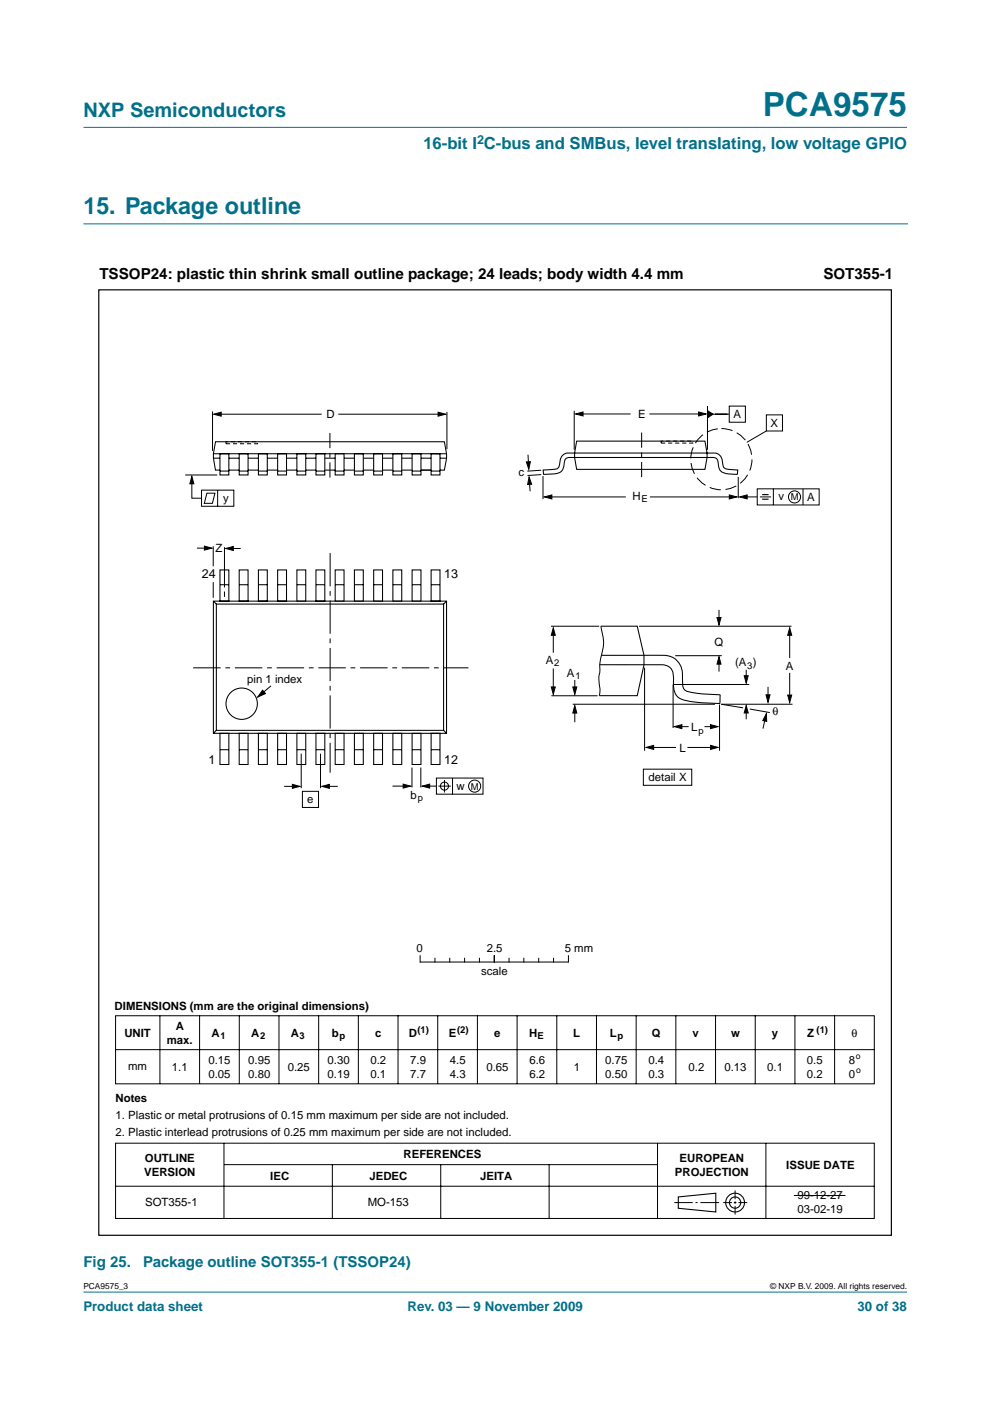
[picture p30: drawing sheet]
<svg xmlns="http://www.w3.org/2000/svg" width="210mm" height="297mm" viewBox="0 0 210 297" stroke-linecap="round" stroke-linejoin="round" font-family="sans-serif">
<defs><g id="words">
<text font-size="7.1" fill="#00708a" x="161.7" y="24.7">PCA9575</text>
<text font-size="4.9" fill="#00708a" x="17.7" y="45.5">15. Package outline</text>
<text font-size="4.2" fill="#00708a" x="17.7" y="24.9">NXP Semiconductors</text>
<text font-size="3.5" fill="#00708a" x="89.8" y="31.6">16-bit I C-bus and SMBus, level translating, low voltage GPIO</text>
<g font-size="3.2">
<text x="21.1" y="59.1">TSSOP24: plastic thin shrink small outline package; 24 leads; body width 4.4 mm</text>
<text x="174.6" y="59.1">SOT355-1</text>
</g>
<g font-size="3.2" fill="#00708a">
<text x="17.7" y="268.7">Fig 25.</text>
<text x="30.4" y="268.7">Package outline SOT355-1 (TSSOP24)</text>
</g>
<g font-size="2.8" fill="#00708a">
<text x="17.7" y="278">Product data sheet</text>
<text x="86.4" y="278">Rev. 03 — 9 November 2009</text>
<text x="181.8" y="278">30 of 38</text>
</g>
<g font-size="2.7">
<text x="42.8" y="122.6">24</text>
<text x="94.2" y="122.5">13</text>
<text x="44.2" y="162.1">1</text>
<text x="94.2" y="162.1">12</text>
</g>
<text font-size="2.6" fill="#00708a" x="101.1" y="30.5">2</text>
<g font-size="2.4">
<text x="69.2" y="88.7">D</text>
<text x="135.3" y="88.7">E</text>
<text x="155.5" y="88.7">A</text>
<text x="163.4" y="90.6">X</text>
<text x="109.9" y="101">c</text>
<text x="47.3" y="106.3">y</text>
<text x="134.1" y="106">H</text>
<text x="165" y="106.1">v</text>
<text x="171.2" y="106.2">A</text>
<text x="45.7" y="117">Z</text>
<text x="151.5" y="136.9">Q</text>
<text x="115.7" y="140.7">A</text>
<text x="120.2" y="143.5">A</text>
<text x="155.9" y="141.3">(A )</text>
<text x="166.6" y="142.1">A</text>
<text x="52.4" y="144.7">pin 1 index</text>
<text x="146.5" y="155.1">L</text>
<text x="163.8" y="151.5">θ</text>
<text x="144.1" y="159.3">L</text>
<text x="96.8" y="167.4">w</text>
<text x="137.5" y="165.7">detail X</text>
<text x="65.2" y="170.2">e</text>
<text x="87" y="169.3">b</text>
<text x="88.3" y="201.9">0</text>
<text x="103.2" y="201.9">2.5</text>
<text x="119.7" y="201.9">5 mm</text>
<text x="102" y="206.6">scale</text>
<text x="24.3" y="214.2">DIMENSIONS (mm are the original dimensions)</text>
<text x="26.4" y="219.9">UNIT</text>
<text x="35.4" y="221.3">max.</text>
<text x="37.3" y="218.4">A</text>
<text x="44.9" y="219.9">A</text>
<text x="53.3" y="219.9">A</text>
<text x="61.7" y="219.9">A</text>
<text x="70.4" y="219.9">b</text>
<text x="79.5" y="219.9">c</text>
<text x="86.7" y="219.9">D</text>
<text x="95.1" y="219.9">E</text>
<text x="104.8" y="219.9">e</text>
<text x="112.2" y="219.9">H</text>
<text x="121.5" y="219.9">L</text>
<text x="129.3" y="219.9">L</text>
<text x="138.2" y="219.9">Q</text>
<text x="146.9" y="219.9">v</text>
<text x="155" y="219.9">w</text>
<text x="163.7" y="219.9">y</text>
<text x="171.2" y="219.9">Z</text>
<text x="180.5" y="219.9">θ</text>
<text x="27.2" y="226.8">mm</text>
<text x="36.5" y="227">1.1</text>
<text x="44.2" y="225.6">0.15</text>
<text x="52.6" y="225.6">0.95</text>
<text x="61" y="227.1">0.25</text>
<text x="69.5" y="225.6">0.30</text>
<text x="78.6" y="225.6">0.2</text>
<text x="87" y="225.6">7.9</text>
<text x="95.4" y="225.6">4.5</text>
<text x="103.1" y="227">0.65</text>
<text x="112.2" y="225.6">6.6</text>
<text x="121.7" y="227">1</text>
<text x="128.3" y="225.6">0.75</text>
<text x="137.5" y="225.6">0.4</text>
<text x="146" y="227">0.2</text>
<text x="153.6" y="227">0.13</text>
<text x="162.7" y="227">0.1</text>
<text x="171.1" y="225.6">0.5</text>
<text x="180" y="225.6">8</text>
<text x="24.5" y="233.6">Notes</text>
<text x="44.2" y="228.5">0.05</text>
<text x="52.6" y="228.5">0.80</text>
<text x="69.5" y="228.5">0.19</text>
<text x="78.6" y="228.5">0.1</text>
<text x="87" y="228.5">7.7</text>
<text x="95.4" y="228.5">4.3</text>
<text x="112.2" y="228.5">6.2</text>
<text x="128.3" y="228.5">0.50</text>
<text x="137.5" y="228.5">0.3</text>
<text x="171.1" y="228.5">0.2</text>
<text x="180" y="228.6">0</text>
<text x="24.5" y="237.3">1. Plastic or metal protrusions of 0.15 mm maximum per side are not included.</text>
<text x="24.5" y="240.9">2. Plastic interlead protrusions of 0.25 mm maximum per side are not included.</text>
<text x="85.6" y="245.6">REFERENCES</text>
<text x="30.6" y="249.3">VERSION</text>
<text x="30.7" y="246.3">OUTLINE</text>
<text x="57.3" y="250.2">IEC</text>
<text x="78.3" y="250.2">JEDEC</text>
<text x="101.8" y="250.2">JEITA</text>
<text x="143.1" y="249.3">PROJECTION</text>
<text x="144.1" y="246.3">EUROPEAN</text>
<text x="166.7" y="247.8">ISSUE DATE</text>
<text x="30.8" y="255.8">SOT355-1</text>
<text x="78" y="255.8">MO-153</text>
<text x="169.1" y="254.3">99-12-27</text>
<text x="169.1" y="257.2">03-02-19</text>
</g>
<g font-size="2">
<text x="136" y="106.4">E</text>
<text x="167.7" y="106.1">M</text>
<text x="117.5" y="141.2">2</text>
<text x="122" y="144">1</text>
<text x="158.4" y="141.8">3</text>
<text x="148.1" y="155.6">p</text>
<text x="99.8" y="167.4">M</text>
<text x="88.6" y="169.8">p</text>
<text x="46.7" y="220.3">1</text>
<text x="55.1" y="220.3">2</text>
<text x="63.5" y="220.3">3</text>
<text x="71.9" y="220.3">p</text>
<text x="88.5" y="218.9">(1)</text>
<text x="96.9" y="218.9">(2)</text>
<text x="113.9" y="220.3">E</text>
<text x="130.9" y="220.3">p</text>
<text x="173.1" y="218.9">(1)</text>
</g>
<g font-size="1.8">
<text x="181.5" y="224.5">o</text>
<text x="181.5" y="227.4">o</text>
<text x="17.7" y="273.4">PCA9575_3</text>
<text x="163.3" y="273.4">© NXP B.V. 2009. All rights reserved.</text>
</g>
</g></defs>
<g fill="#00708a" stroke="#00708a" stroke-width=".21">
<path d="M17.7 273.9h174.6z"/>
<path d="M17.7 27h174.6z"/>
</g>
<path d="M17.7 47.5h174.7" fill="none" stroke="#00708a" stroke-width=".21"/>
<g fill="none" stroke="#000" stroke-width=".21">
<path d="M45.1 87.2v8.4M46.3 87.8h21.9M71.7 87.8h21.9M94.8 87.3v7.9M111.9 96.4l.2 2.5M114.7 99.7l-2.9 .2M121.7 87.1v8.2M122.7 87.8h11M137.7 87.8h11.2M150 86.1v9.2M150.6 87.8h4M154.6 86.1h3.4v3.4h-3.4z"/>
<path d="M162.5 88h3.4v3.4h-3.4zM162.5 91.4l-4.2 2.4M39.3 100.7h6.8M40.7 101.6v4h2M41.8 116.2h2.5M42.7 103.9h6.9v3.4h-6.9zM43.9 104.6h1.7l-.6 2.1h-1.7zM45.2 115.8v4.3M46.1 103.9v3.4M47.6 116v8.6M48.5 116.3h2.5M112.2 101.7l.2 2.5"/>
<path d="M114.8 100.6l-3 .2M115.1 100.9v4.9M116.2 105.4h16.5M137.8 105.4h17.4M156.5 101.1v4.5M157.7 105.4h2.9M160.6 103.6h13.1v3.5h-13.1zM161.1 105.4h2.4M164 103.6v3.5M170.3 103.6v3.5M45.2 123.4v3.3M47.6 125.4v1.1"/>
<path d="M116.8 132.8h10.3M117.3 133.7v4.7M127.4 132.8a10 10 0 0 1 0 6.7l-.2 1.3v1.4a8.1 8.1 0 0 0 0 4.1l-.1 1.2M135.5 132.8h32.3M143.2 139h9.8M152.4 129.3v2.4M152.4 140v2.4M167.4 134.2v5.3M57.5 145.4l-2.5 2.1M63.9 159.8v7.3M68 159.8v7.3M116.9 147.5h9.8"/>
<path d="M117.3 141.7v4.8M121.4 149.3h30.2M121.9 144.2v2.5M121.9 150.6v2.5M136.7 141.6v17.6M137.7 158.5h5.6M142.7 145.1h16.2M142.7 145.2v9.1M143.9 154.1h2.1M145.7 158.5h5.8M149.4 154.1h1.7M152.6 149.4v9.8"/>
<path d="M158.2 142v1.9M158.2 150.6v1.9M159 150.3l4.2 .8M162.3 151.9l-.5 2.6M162.8 145.6v2.6M167.4 142.7v5.2M168 149.3h-15.1l4.7 .8M60.3 166.7h2.5M64.1 167.8h3.4v3.4h-3.4zM69 166.7h2.6M83.2 166.7h3M87.3 162.7v4.3"/>
<path d="M89.2 162.7v4.3M90.4 166.7h2.1M92.5 165h9.9v3.4h-9.9zM92.9 166.7h2.7M94.2 165.4v2.6M95.9 165v3.4M136.4 163.1h10.3v3.4h-10.3zM24.5 215.4h160.9v14.4h-160.9zM33.9 215.4v14.4M42.3 215.4v14.4M50.7 215.4v14.4M59.1 215.4v14.4"/>
<path d="M67.6 215.4v14.4M76 215.4v14.4M84.4 215.3v14.5M89.1 202.6v1.4M89.1 204h31.3M92.2 203.2v.8M92.8 215.4v14.4M95.4 203.2v.8M98.5 203.2v.8M101.2 215.4v14.4M101.7 203.2v.8M104.8 202.6v1.4"/>
<path d="M107.9 203.2v.8M109.6 215.4v14.4M111.1 203.2v.8M114.2 203.2v.8M117.4 203.2v.8M118.1 215.4v14.4M120.5 202.6v1.4M126.5 215.4v14.4M134.9 215.4v14.4M143.3 215.4v14.4M151.7 215.4v14.4M160.1 215.3v14.5"/>
<path d="M168.5 215.4v14.4M177 215.4v14.4M24.5 222.5h160.9M24.5 242.4h160.9v15.9h-160.9zM24.5 251.5h160.9M47.5 242.4v15.9M47.5 246.9h91.8M70.5 246.9v11.4M93.4 246.9v11.4M116.4 246.9v11.4M139.4 242.4v15.9M143 255h3.9"/>
<path d="M147.5 255h.4M148.5 255h4M153.3 255h1.9M155.6 255h.5M155.9 252.4v1.8M155.9 254.7v.5M155.9 255.7v1.8M156.6 255h1.8M162.4 242.4v15.9M168.3 253.5h11"/>
<circle cx="168.5" cy="105.4" r="1.28"/>
<circle cx="94.2" cy="166.7" r=".86"/>
<circle cx="100.6" cy="166.7" r="1.28"/>
</g>
<g fill="none" stroke="#000" stroke-width=".23">
<path d="M143.8 253.8l8-.8v4l-8-.8z"/>
<circle cx="155.9" cy="255" r="1.99"/>
<circle cx="155.9" cy="255" r="1.2"/>
</g>
<g fill="#000" stroke="#000" stroke-width=".21">
<path d="M45.3 87.8l1.6-.4v.8zM92.9 87.4l1.6 .4-1.6 .4zM111.6 97.9h.9l-.4 1.6zM122 87.8l1.6-.5v.9zM148.1 87.3l1.6 .5-1.6 .4zM150 87.1l1.2 .7-1.2 .8zM40.7 101l.4 1.6h-.8zM43.3 115.8l1.6 .4-1.6 .4zM47.9 116.3l1.6-.4v.8zM112.2 101.1l.5 1.6h-.8zM115.4 105.4l1.6-.5v.9zM154.6 104.9l1.6 .5-1.6 .4z"/>
<path d="M156.8 105.4l1.6-.5v.9zM117.3 133.1l.4 1.6h-.8zM152 130.9h.9l-.5 1.6zM167.4 133.1l.5 1.6h-.9zM55.7 146.3l.6 .8-1.7 .7zM116.9 145.6h.8l-.4 1.6zM121.9 149.6l.4 1.6h-.9zM121.4 145.6h.9l-.4 1.6zM137 158.5l1.6-.5v.9zM143 154.1l1.6-.5v.9zM150.6 153.6l1.6 .5-1.6 .4zM150.7 158l1.6 .5-1.6 .4z"/>
<path d="M152.4 139.2l.5 1.6h-.9zM158.2 149.6l.4 1.6h-.8zM157.8 143.3h.8l-.4 1.6zM162.5 151.3l.1 1.7-.9-.2zM162.4 147.3h.9l-.5 1.6zM167 147.4h.9l-.5 1.5zM62 166.3l1.6 .4-1.6 .4zM68.2 166.7l1.6-.4v.8zM85.5 166.2l1.6 .5-1.6 .4zM89.5 166.7l1.6-.5v.9z"/>
</g>
<path d="M40.9 141.6h58.4" fill="none" stroke="#000" stroke-width=".21" stroke-dasharray="5.8 1 1 1" stroke-linecap="butt"/>
<path d="M70 117.3v46.5" fill="none" stroke="#000" stroke-width=".21" stroke-dasharray="7 1 1 1" stroke-linecap="butt"/>
<g fill="none" stroke="#000" stroke-width=".22">
<path d="M45.2 96.2h49.5M45.3 97.1h1.3M46.6 96.2h1.9v4.5h-1.9zM46.6 99.7h-.9l-.4-2.6-.1-.9 .5-2.5h48.5l.5 2.5v1l-.5 2.5h-.9M46.7 99.9h1.8M48.5 99.7h2.2M48.5 97.1h2.2M50.7 96.2h1.9v4.5h-1.9zM50.7 99.9h1.9M52.6 99.7h2.2M52.6 97.1h2.2M54.8 96.2h1.9v4.5h-1.9z"/>
<path d="M54.8 99.9h1.9M56.7 99.7h2.2M56.7 97.1h2.2M58.9 96.2h1.8v4.5h-1.8zM58.9 99.9h1.9M60.7 99.7h2.2M60.7 97.1h2.2M62.9 96.2h1.9v4.5h-1.9zM63 99.9h1.8M64.8 99.7h2.2M64.8 97.1h2.2M67 96.2h1.9v4.5h-1.9z"/>
<path d="M67 99.9h1.9M68.9 97.1h2.2M68.9 99.7h2.2M71.1 96.2h1.8v4.5h-1.8zM71.1 99.9h1.8M72.9 99.7h2.3M72.9 97.1h2.2M75.1 96.2h1.9v4.5h-1.9zM75.2 99.9h1.8M77 99.7h2.2M77.1 97.1h2.1M79.2 96.2h1.9v4.5h-1.9z"/>
<path d="M79.2 99.9h1.9M81.1 99.7h2.2M81.1 97.1h2.2M83.3 96.2h1.9v4.5h-1.9zM83.3 99.9h1.9M85.2 99.7h2.2M85.2 97.1h2.2M87.4 96.2h1.9v4.5h-1.9zM87.4 99.9h1.9M89.2 97.1h2.2M89.3 99.7h2.1M91.4 96.2h1.9v4.5h-1.9z"/>
<path d="M91.4 99.9h1.9M93.3 97.1h1.4M115.2 99.7l2.4-.2a1.12 1.12 0 0 0 1.1-1.3 1.98 1.98 0 0 1 2.5-2.1h28.7a3.7 3.7 0 0 1 2.7 .4 4.4 4.4 0 0 1 .8 2.5 3.5 3.5 0 0 0 2.8 .6l.2 .1a.62 .62 0 0 1-.3 .9 5.7 5.7 0 0 1-3.3-.7l-.3-.6-.2-.8a1.22 1.22 0 0 0-1.5-1.5h-28.8a2.53 2.53 0 0 0-2.2 .5l-.2 .6a2.18 2.18 0 0 1-2.6 2.4l-1.7 .1zM122.3 93.5h27.2l.4 2.6v.9l-.4 2.5h-27.2l-.5-2.5v-.9zM45.2 127.5h49.5v28h-49.5zM45.2 127.5l.7 .6M45.9 128.1h48.2v26.7h-48.2zM46.6 120.8h1.9v6.7h-1.9zM46.6 124h1.9M50.7 120.8h1.9v6.7h-1.9zM50.7 124h1.9M54.8 120.8h1.9v6.7h-1.9z"/>
<path d="M54.8 124h1.9M58.9 120.8h1.8v6.7h-1.8zM58.9 124h1.8M62.9 120.8h1.9v6.7h-1.9zM62.9 124h1.9M67 120.8h1.9v6.7h-1.9zM67 124h1.9M71.1 120.8h1.8v6.7h-1.8zM71.1 124h1.8M75.1 120.8h1.9v6.7h-1.9zM75.1 124h1.9M79.2 120.8h1.9v6.7h-1.9z"/>
<path d="M79.2 124h1.9M83.3 120.8h1.9v6.7h-1.9zM83.3 124h1.9M87.4 120.8h1.9v6.7h-1.9zM87.4 124h1.9M91.4 120.8h1.9v6.7h-1.9zM91.4 124h1.9M94.7 127.5l-.6 .6M127.4 132.8h7.7l1.4 6.1v2l-1.4 6.6h-8M127.5 138.9h10a12.6 12.6 0 0 1 5.2 .5 4.2 4.2 0 0 1 2 4.3v.7a1.99 1.99 0 0 0 .9 2.1 34.7 34.7 0 0 0 7.1 .8l-.1 1.7a16.1 16.1 0 0 1-5.1-.1l-1.5-.2a3.2 3.2 0 0 1-3.2-3.9v-.7a2.47 2.47 0 0 0-2.1-3.1l-13.6-.1M45.9 154.8l-.7 .7M46.6 155.5h1.9v6.6h-1.9z"/>
<path d="M46.6 159h1.9M50.7 155.5h1.9v6.6h-1.9zM50.7 159h1.9M54.8 155.5h1.9v6.6h-1.9zM54.8 159h1.9M58.9 155.5h1.8v6.6h-1.8zM58.9 159h1.8M62.9 155.5h1.9v6.6h-1.9zM62.9 159h1.9M67 155.5h1.9v6.6h-1.9zM67 159h1.9M71.1 155.5h1.8v6.6h-1.8z"/>
<path d="M71.1 159h1.8M75.1 155.5h1.9v6.6h-1.9zM75.1 159h1.9M79.2 155.5h1.9v6.6h-1.9zM79.2 159h1.9M83.3 155.5h1.9v6.6h-1.9zM83.3 159h1.9M87.4 155.5h1.9v6.6h-1.9zM87.4 159h1.9M91.4 155.5h1.9v6.6h-1.9zM91.4 159h1.9M94.1 154.8l.6 .7"/>
<circle cx="51.2" cy="149.2" r="3.3"/>
</g>
<path d="M161.6 104.9h1.4M161.6 105.8h1.4" fill="none" stroke="#000" stroke-width=".24"/>
<path d="M70 91.8v9.5M136 91.7v9.5" fill="none" stroke="#000" stroke-width=".21" stroke-dasharray="3.2 1 1 1" stroke-linecap="butt"/>
<circle cx="152.9" cy="97.4" r="6.5" fill="none" stroke="#000" stroke-width=".21" stroke-dasharray="2.4 1" stroke-linecap="butt"/>
<path d="M47.9 93.7h6.7v.4h-6.7zM140.2 93.5h6.7v.4h-6.7z" fill="none" stroke="#000" stroke-width=".21" stroke-dasharray=".9 .6" stroke-linecap="butt"/>
<path d="M20.9 61.5h168.1v200.4h-168.1z" fill="none" stroke="#000" stroke-width=".25"/>
<use href="#words"/>
</svg>
